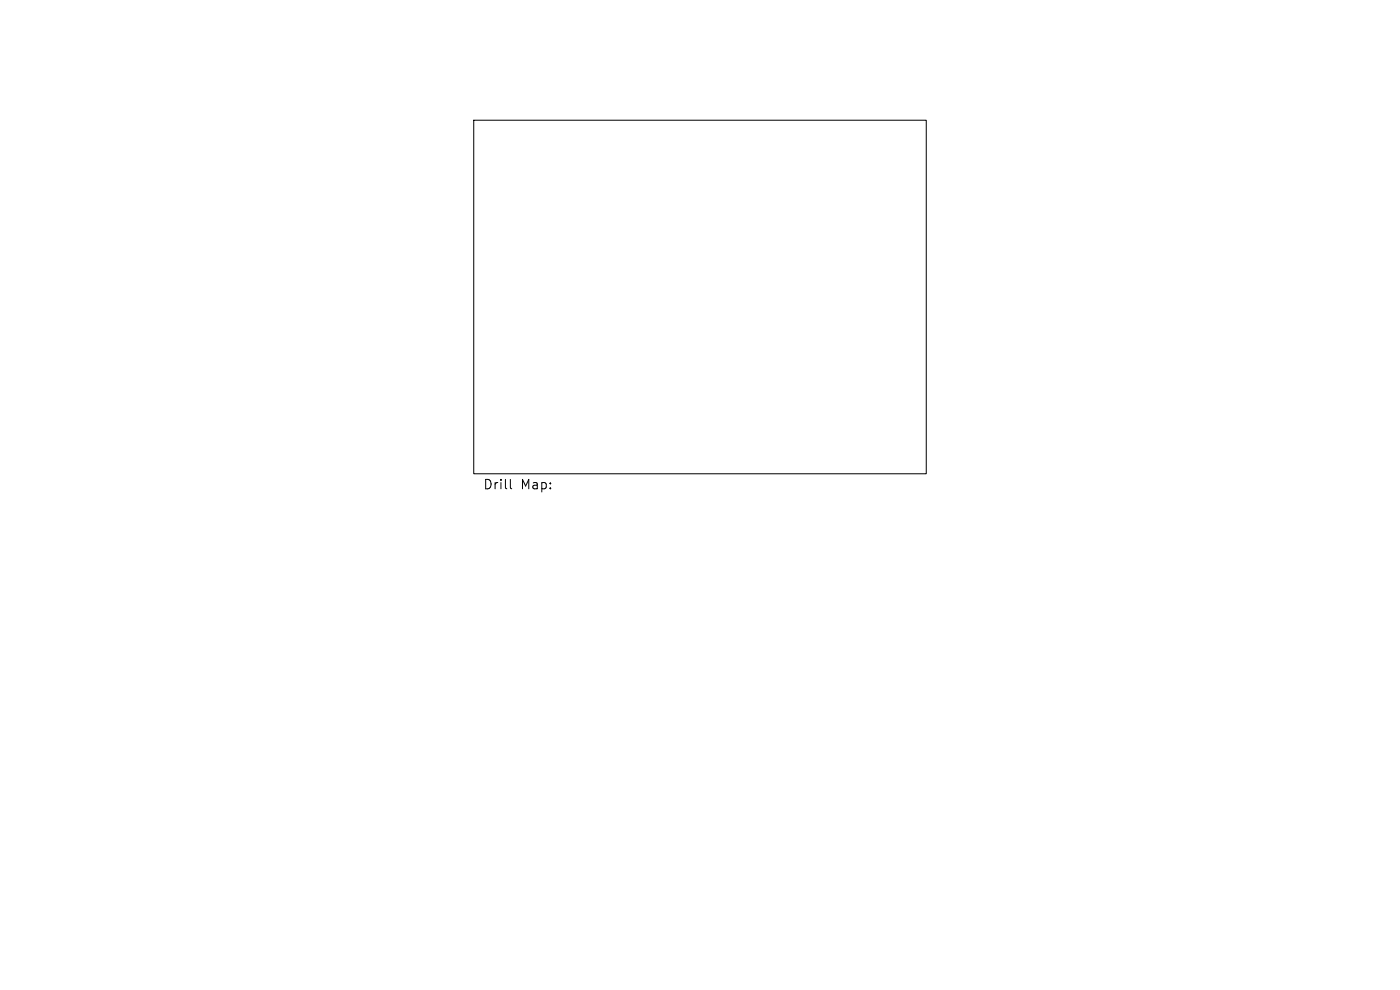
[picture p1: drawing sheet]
<svg xmlns="http://www.w3.org/2000/svg" width="297mm" height="210mm" viewBox="0 0 297 210" stroke-linecap="round" stroke-linejoin="round" font-family="sans-serif">
<defs><g id="words">
<g font-size="2.8">
<text x="102.4" y="104.1">Drill</text>
<text x="110.4" y="104.1">Map:</text>
</g>
</g></defs>
<path d="M100.5 25.5h96v75h-96zM108.3 101.7v1.7l.3 .3" fill="none" stroke="#000" stroke-width=".21"/>
<use href="#words"/>
</svg>
